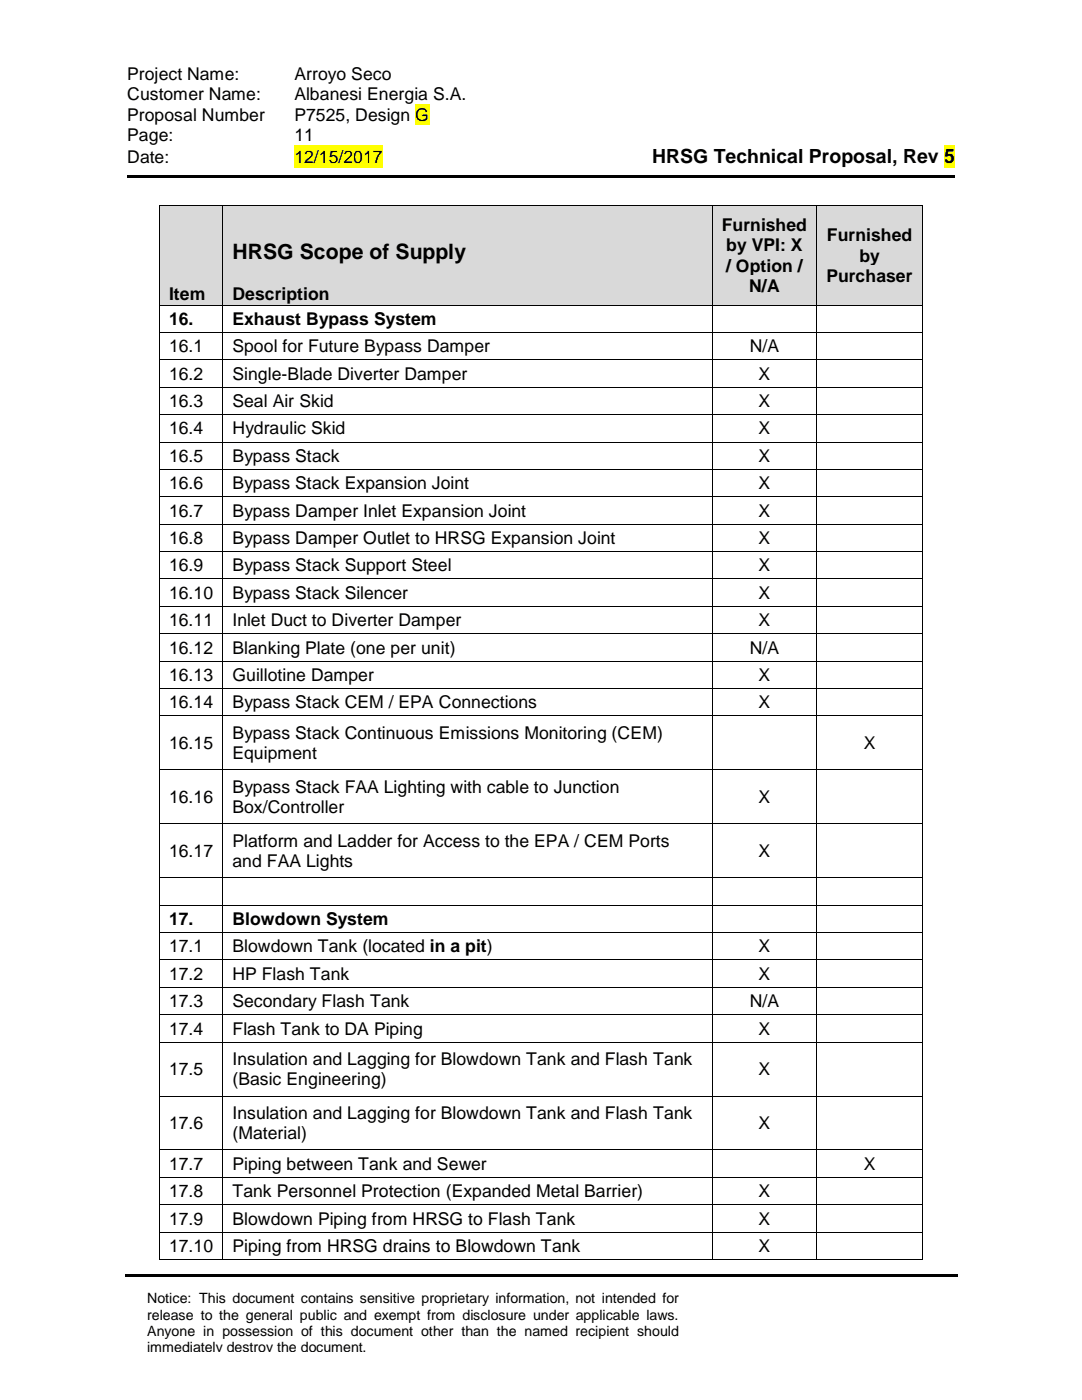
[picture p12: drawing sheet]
<svg xmlns="http://www.w3.org/2000/svg" width="216mm" height="279mm" viewBox="0 0 216 279" stroke-linecap="round" stroke-linejoin="round" font-family="sans-serif">
<defs><g id="words">
<text font-size="4.2" x="46.4" y="51.7">HRSG Scope of Supply</text>
<text font-size="3.9" x="130.1" y="32.5">HRSG Technical Proposal, Rev 5</text>
<g font-size="3.5">
<text x="25.4" y="16">Project Name:</text>
<text x="58.8" y="16">Arroyo Seco</text>
<text x="25.4" y="20">Customer Name:</text>
<text x="58.8" y="20">Albanesi Energia S.A.</text>
<text x="25.4" y="24.1">Proposal Number</text>
<text x="25.4" y="28.1">Page:</text>
<text x="58.8" y="24.1">P7525, Design G</text>
<text x="58.8" y="28.1">11</text>
<text x="25.4" y="32.5">Date:</text>
<text x="58.8" y="32.5">12/15/2017</text>
<text x="144" y="46.1">Furnished</text>
<text x="144.9" y="50.2">by VPI: X</text>
<text x="165" y="48.1">Furnished</text>
<text x="171.5" y="52.2">by</text>
<text x="33.7" y="59.9">Item</text>
<text x="46.4" y="59.9">Description</text>
<text x="144.9" y="54.2">/ Option /</text>
<text x="149.5" y="58.3">N/A</text>
<text x="164.9" y="56.2">Purchaser</text>
<text x="33.7" y="64.8">16.</text>
<text x="46.4" y="64.8">Exhaust Bypass System</text>
<text x="33.7" y="70.3">16.1</text>
<text x="46.4" y="70.3">Spool for Future Bypass Damper</text>
<text x="149.6" y="70.3">N/A</text>
<text x="33.7" y="75.8">16.2</text>
<text x="46.4" y="75.8">Single-Blade Diverter Damper</text>
<text x="151.3" y="75.8">X</text>
<text x="33.7" y="81.2">16.3</text>
<text x="46.4" y="81.2">Seal Air Skid</text>
<text x="151.3" y="81.2">X</text>
<text x="33.7" y="86.7">16.4</text>
<text x="46.4" y="86.7">Hydraulic Skid</text>
<text x="151.3" y="86.7">X</text>
<text x="33.7" y="92.2">16.5</text>
<text x="46.4" y="92.2">Bypass Stack</text>
<text x="151.3" y="92.2">X</text>
<text x="33.7" y="97.7">16.6</text>
<text x="46.4" y="97.7">Bypass Stack Expansion Joint</text>
<text x="151.3" y="97.7">X</text>
<text x="33.7" y="103.1">16.7</text>
<text x="46.4" y="103.1">Bypass Damper Inlet Expansion Joint</text>
<text x="151.3" y="103.1">X</text>
<text x="33.7" y="108.6">16.8</text>
<text x="46.4" y="108.6">Bypass Damper Outlet to HRSG Expansion Joint</text>
<text x="151.3" y="108.6">X</text>
<text x="33.7" y="114">16.9</text>
<text x="33.7" y="119.5">16.10</text>
<text x="46.4" y="114">Bypass Stack Support Steel</text>
<text x="46.4" y="119.5">Bypass Stack Silencer</text>
<text x="151.3" y="114">X</text>
<text x="151.3" y="119.5">X</text>
<text x="33.7" y="125">16.11</text>
<text x="46.4" y="125">Inlet Duct to Diverter Damper</text>
<text x="151.3" y="125">X</text>
<text x="33.7" y="130.5">16.12</text>
<text x="46.4" y="130.5">Blanking Plate (one per unit)</text>
<text x="149.6" y="130.5">N/A</text>
<text x="33.7" y="135.9">16.13</text>
<text x="46.4" y="135.9">Guillotine Damper</text>
<text x="151.3" y="135.9">X</text>
<text x="33.7" y="141.4">16.14</text>
<text x="46.4" y="141.4">Bypass Stack CEM / EPA Connections</text>
<text x="151.3" y="141.4">X</text>
<text x="33.7" y="149.5">16.15</text>
<text x="46.4" y="147.5">Bypass Stack Continuous Emissions Monitoring (CEM)</text>
<text x="172.3" y="149.5">X</text>
<text x="46.4" y="151.5">Equipment</text>
<text x="33.7" y="160.3">16.16</text>
<text x="46.4" y="158.2">Bypass Stack FAA Lighting with cable to Junction</text>
<text x="151.3" y="160.3">X</text>
<text x="46.4" y="162.3">Box/Controller</text>
<text x="33.7" y="171">16.17</text>
<text x="46.4" y="169">Platform and Ladder for Access to the EPA / CEM Ports</text>
<text x="46.4" y="173.1">and FAA Lights</text>
<text x="151.3" y="171">X</text>
<text x="33.7" y="184.6">17.</text>
<text x="46.4" y="184.6">Blowdown System</text>
<text x="33.7" y="190.1">17.1</text>
<text x="46.4" y="190">Blowdown Tank (located in a pit)</text>
<text x="151.3" y="190.1">X</text>
<text x="33.7" y="195.5">17.2</text>
<text x="46.4" y="195.5">HP Flash Tank</text>
<text x="151.3" y="195.5">X</text>
<text x="33.7" y="201">17.3</text>
<text x="46.4" y="201">Secondary Flash Tank</text>
<text x="149.6" y="201">N/A</text>
<text x="33.7" y="206.5">17.4</text>
<text x="46.4" y="206.5">Flash Tank to DA Piping</text>
<text x="151.3" y="206.5">X</text>
<text x="33.7" y="214.6">17.5</text>
<text x="46.4" y="212.6">Insulation and Lagging for Blowdown Tank and Flash Tank</text>
<text x="151.3" y="214.6">X</text>
<text x="46.4" y="216.6">(Basic Engineering)</text>
<text x="33.7" y="225.3">17.6</text>
<text x="46.4" y="223.3">Insulation and Lagging for Blowdown Tank and Flash Tank</text>
<text x="46.4" y="227.4">(Material)</text>
<text x="151.3" y="225.3">X</text>
<text x="33.7" y="233.5">17.7</text>
<text x="46.4" y="233.5">Piping between Tank and Sewer</text>
<text x="172.3" y="233.5">X</text>
<text x="33.7" y="238.9">17.8</text>
<text x="46.4" y="238.9">Tank Personnel Protection (Expanded Metal Barrier)</text>
<text x="151.3" y="238.9">X</text>
<text x="33.7" y="244.4">17.9</text>
<text x="46.4" y="244.4">Blowdown Piping from HRSG to Flash Tank</text>
<text x="151.3" y="244.4">X</text>
<text x="33.7" y="249.9">17.10</text>
<text x="46.4" y="249.9">Piping from HRSG drains to Blowdown Tank</text>
<text x="151.3" y="249.9">X</text>
</g>
<g font-size="2.8">
<text x="29.4" y="263.4">release to the general public and exempt from disclosure under applicable laws.</text>
<text x="29.4" y="260.1">Notice: This document contains sensitive proprietary information, not intended for</text>
<text x="29.4" y="266.6">Anyone in possession of this document other than the named recipient should</text>
<text x="29.4" y="269.8">immediately destroy the document.</text>
</g>
</g></defs>
<g fill="#ff0">
<path d="M82.8 20.8h2.8v4h-2.8z"/>
<path d="M58.8 28.9h17.6v4.5h-17.6z"/>
<path d="M188.4 28.9h2.1v4.5h-2.1z"/>
</g>
<path d="M24.9 254.3h166.1v.5h-166.1z" fill="#000"/>
<path d="M26.8 255.2h111.2v15.9h-111.2z" fill-rule="evenodd" fill="#fff"/>
<path d="M25.4 34.9h165.1v.5h-165.1z" fill-rule="evenodd" fill="#000"/>
<g fill="#d9d9d9">
<path d="M32 41.2h12.4v19.6h-12.4z"/>
<path d="M33.7 56.7h8.9v4.1h-8.9z"/>
<path d="M44.5 41.2h97.5v19.6h-97.5z"/>
<path d="M46.4 47.8h93.8v4.9h-93.8z"/>
<path d="M46.4 52.7h93.8v4h-93.8z"/>
<path d="M46.4 56.7h93.8v4.1h-93.8z"/>
<path d="M142.1 41.2h20.8v19.6h-20.8z"/>
<path d="M144 42.9h17.1v4h-17.1z"/>
<path d="M144 46.9h17.1v4.1h-17.1z"/>
<path d="M144 51h17.1v4h-17.1z"/>
<path d="M144 55h17.1v4.1h-17.1z"/>
<path d="M163 41.2h20.9v19.6h-20.9z"/>
<path d="M164.9 44.9h17.2v4.1h-17.2z"/>
<path d="M164.9 49h17.2v4h-17.2z"/>
<path d="M164.9 53h17.2v4.1h-17.2z"/>
</g>
<g fill="#000">
<path d="M31.8 41h.2v.2h-.2zM44.4 41h.2v.2h-.2zM142 41h.2v.2h-.2zM162.9 41h.2v.2h-.2zM184 41h.1v.2h-.1zM31.8 60.8h.2v.2h-.2zM31.8 66.3h.2v.1h-.2zM31.8 71.7h.2v.2h-.2zM31.8 77.2h.2v.1h-.2zM44.4 60.8h.2v.2h-.2zM44.4 66.3h.2v.1h-.2zM44.4 71.7h.2v.2h-.2z"/>
<path d="M44.4 77.2h.2v.1h-.2zM142 60.8h.2v.2h-.2zM142 66.3h.2v.1h-.2zM142 71.7h.2v.2h-.2zM142 77.2h.2v.1h-.2zM162.9 60.8h.2v.2h-.2zM162.9 66.3h.2v.1h-.2zM162.9 71.7h.2v.2h-.2zM162.9 77.2h.2v.1h-.2zM184 60.8h.1v.2h-.1zM184 66.3h.1v.1h-.1zM184 71.7h.1v.2h-.1z"/>
<path d="M184 77.2h.1v.1h-.1zM31.8 82.6h.2v.2h-.2zM31.8 88.1h.2v.2h-.2zM31.8 93.6h.2v.2h-.2zM31.8 99.1h.2v.1h-.2zM44.4 82.6h.2v.2h-.2zM44.4 88.1h.2v.2h-.2zM44.4 93.6h.2v.2h-.2zM44.4 99.1h.2v.1h-.2zM142 82.6h.2v.2h-.2zM142 88.1h.2v.2h-.2zM142 93.6h.2v.2h-.2z"/>
<path d="M142 99.1h.2v.1h-.2zM162.9 82.6h.2v.2h-.2zM162.9 88.1h.2v.2h-.2zM162.9 93.6h.2v.2h-.2zM162.9 99.1h.2v.1h-.2zM184 82.6h.1v.2h-.1zM184 88.1h.1v.2h-.1zM184 93.6h.1v.2h-.1zM184 99.1h.1v.1h-.1zM31.8 104.5h.2v.2h-.2zM31.8 110h.2v.2h-.2zM31.8 115.4h.2v.2h-.2z"/>
<path d="M44.4 104.5h.2v.2h-.2zM44.4 110h.2v.2h-.2zM44.4 115.4h.2v.2h-.2zM142 104.5h.2v.2h-.2zM142 110h.2v.2h-.2zM142 115.4h.2v.2h-.2zM162.9 104.5h.2v.2h-.2zM162.9 110h.2v.2h-.2zM162.9 115.4h.2v.2h-.2zM184 104.5h.1v.2h-.1zM184 110h.1v.2h-.1zM184 115.4h.1v.2h-.1z"/>
<path d="M31.8 120.9h.2v.2h-.2zM31.8 126.4h.2v.2h-.2zM31.8 131.9h.2v.1h-.2zM31.8 137.3h.2v.2h-.2zM44.4 120.9h.2v.2h-.2zM44.4 126.4h.2v.2h-.2zM44.4 131.9h.2v.1h-.2zM44.4 137.3h.2v.2h-.2zM142 120.9h.2v.2h-.2zM142 126.4h.2v.2h-.2zM142 131.9h.2v.1h-.2zM142 137.3h.2v.2h-.2z"/>
<path d="M162.9 120.9h.2v.2h-.2zM162.9 126.4h.2v.2h-.2zM162.9 131.9h.2v.1h-.2zM162.9 137.3h.2v.2h-.2zM184 120.9h.1v.2h-.1zM184 126.4h.1v.2h-.1zM184 131.9h.1v.1h-.1zM184 137.3h.1v.2h-.1zM31.8 142.8h.2v.2h-.2zM31.8 153.5h.2v.2h-.2zM44.4 142.8h.2v.2h-.2zM44.4 153.5h.2v.2h-.2z"/>
<path d="M142 142.8h.2v.2h-.2zM142 153.5h.2v.2h-.2zM162.9 142.8h.2v.2h-.2zM162.9 153.5h.2v.2h-.2zM184 142.8h.1v.2h-.1zM184 153.5h.1v.2h-.1zM31.8 164.3h.2v.2h-.2zM31.8 175.1h.2v.2h-.2zM44.4 164.3h.2v.2h-.2zM44.4 175.1h.2v.2h-.2zM142 164.3h.2v.2h-.2zM142 175.1h.2v.2h-.2z"/>
<path d="M162.9 164.3h.2v.2h-.2zM162.9 175.1h.2v.2h-.2zM184 164.3h.1v.2h-.1zM184 175.1h.1v.2h-.1zM31.8 180.6h.2v.1h-.2zM31.8 186h.2v.2h-.2zM31.8 191.5h.2v.1h-.2zM31.8 196.9h.2v.2h-.2zM44.4 180.6h.2v.1h-.2zM44.4 186h.2v.2h-.2zM44.4 191.5h.2v.1h-.2zM44.4 196.9h.2v.2h-.2z"/>
<path d="M142 180.6h.2v.1h-.2zM142 186h.2v.2h-.2zM142 191.5h.2v.1h-.2zM142 196.9h.2v.2h-.2zM162.9 180.6h.2v.1h-.2zM162.9 186h.2v.2h-.2zM162.9 191.5h.2v.1h-.2zM162.9 196.9h.2v.2h-.2zM184 180.6h.1v.1h-.1zM184 186h.1v.2h-.1zM184 191.5h.1v.1h-.1zM184 196.9h.1v.2h-.1z"/>
<path d="M31.8 202.4h.2v.2h-.2zM31.8 207.9h.2v.2h-.2zM31.8 218.7h.2v.1h-.2zM44.4 202.4h.2v.2h-.2zM44.4 207.9h.2v.2h-.2zM44.4 218.7h.2v.1h-.2zM142 202.4h.2v.2h-.2zM142 207.9h.2v.2h-.2zM142 218.7h.2v.1h-.2zM162.9 202.4h.2v.2h-.2zM162.9 207.9h.2v.2h-.2zM162.9 218.7h.2v.1h-.2z"/>
<path d="M184 202.4h.1v.2h-.1zM184 207.9h.1v.2h-.1zM184 218.7h.1v.1h-.1zM31.8 229.4h.2v.2h-.2zM31.8 234.9h.2v.1h-.2zM44.4 229.4h.2v.2h-.2zM44.4 234.9h.2v.1h-.2zM142 229.4h.2v.2h-.2zM142 234.9h.2v.1h-.2zM162.9 229.4h.2v.2h-.2zM162.9 234.9h.2v.1h-.2zM184 229.4h.1v.2h-.1z"/>
<path d="M184 234.9h.1v.1h-.1zM31.8 240.3h.2v.2h-.2zM31.8 245.8h.2v.2h-.2zM31.8 251.3h.2v.2h-.2zM44.4 240.3h.2v.2h-.2zM44.4 245.8h.2v.2h-.2zM44.4 251.3h.2v.2h-.2zM142 240.3h.2v.2h-.2zM142 245.8h.2v.2h-.2zM142 251.3h.2v.2h-.2zM162.9 240.3h.2v.2h-.2zM162.9 245.8h.2v.2h-.2z"/>
<path d="M162.9 251.3h.2v.2h-.2zM184 240.3h.1v.2h-.1zM184 245.8h.1v.2h-.1zM184 251.3h.1v.2h-.1z"/>
</g>
<g fill="none" stroke="#000" stroke-width=".2">
<path d="M31.9 41.2v19.6M32 41.1h12.4M44.5 41.2v19.6M44.6 41.1h97.4M142.1 41.2v19.6M142.2 41.1h20.7M163 41.2v19.6M163.1 41.1h20.9M184.1 41.2v19.6M31.9 61v5.3M31.9 66.4v5.3M31.9 71.9v5.3"/>
<path d="M31.9 77.3v5.3M32 60.9h12.4M32 66.3h12.4M32 71.8h12.4M32 77.3h12.4M44.5 61v5.3M44.5 66.4v5.3M44.5 71.9v5.3M44.5 77.3v5.3M44.6 60.9h97.4M44.6 66.3h97.4M44.6 71.8h97.4"/>
<path d="M44.6 77.3h97.4M142.1 61v5.3M142.1 66.4v5.3M142.1 71.9v5.3M142.1 77.3v5.3M142.2 60.9h20.7M142.2 66.3h20.7M142.2 71.8h20.7M142.2 77.3h20.7M163 61v5.3M163 66.4v5.3M163 71.9v5.3"/>
<path d="M163 77.3v5.3M163.1 60.9h20.9M163.1 66.3h20.9M163.1 71.8h20.9M163.1 77.3h20.9M184.1 61v5.3M184.1 66.4v5.3M184.1 71.9v5.3M184.1 77.3v5.3M31.9 82.8v5.3M31.9 88.3v5.3M31.9 93.8v5.3"/>
<path d="M31.9 99.2v5.3M32 82.7h12.4M32 88.2h12.4M32 93.7h12.4M32 99.1h12.4M44.5 82.8v5.3M44.5 88.3v5.3M44.5 93.8v5.3M44.5 99.2v5.3M44.6 82.7h97.4M44.6 88.2h97.4M44.6 93.7h97.4"/>
<path d="M44.6 99.1h97.4M142.1 82.8v5.3M142.1 88.3v5.3M142.1 93.8v5.3M142.1 99.2v5.3M142.2 82.7h20.7M142.2 88.2h20.7M142.2 93.7h20.7M142.2 99.1h20.7M163 82.8v5.3M163 88.3v5.3M163 93.8v5.3"/>
<path d="M163 99.2v5.3M163.1 82.7h20.9M163.1 88.2h20.9M163.1 93.7h20.9M163.1 99.1h20.9M184.1 82.8v5.3M184.1 88.3v5.3M184.1 93.8v5.3M184.1 99.2v5.3M31.9 104.7v5.3M31.9 110.2v5.2M31.9 115.6v5.3"/>
<path d="M32 104.6h12.4M32 110.1h12.4M32 115.5h12.4M44.5 104.7v5.3M44.5 110.2v5.2M44.5 115.6v5.3M44.6 104.6h97.4M44.6 110.1h97.4M44.6 115.5h97.4M142.1 104.7v5.3M142.1 110.2v5.2M142.1 115.6v5.3"/>
<path d="M142.2 104.6h20.7M142.2 110.1h20.7M142.2 115.5h20.7M163 104.7v5.3M163 110.2v5.2M163 115.6v5.3M163.1 104.6h20.9M163.1 110.1h20.9M163.1 115.5h20.9M184.1 104.7v5.3M184.1 110.2v5.2M184.1 115.6v5.3"/>
<path d="M31.9 121.1v5.3M31.9 126.6v5.3M31.9 132v5.3M31.9 137.5v5.3M32 121h12.4M32 126.5h12.4M32 132h12.4M32 137.4h12.4M44.5 121.1v5.3M44.5 126.6v5.3M44.5 132v5.3M44.5 137.5v5.3"/>
<path d="M44.6 121h97.4M44.6 126.5h97.4M44.6 132h97.4M44.6 137.4h97.4M142.1 121.1v5.3M142.1 126.6v5.3M142.1 132v5.3M142.1 137.5v5.3M142.2 121h20.7M142.2 126.5h20.7M142.2 132h20.7M142.2 137.4h20.7"/>
<path d="M163 121.1v5.3M163 126.6v5.3M163 132v5.3M163 137.5v5.3M163.1 121h20.9M163.1 126.5h20.9M163.1 132h20.9M163.1 137.4h20.9M184.1 121.1v5.3M184.1 126.6v5.3M184.1 132v5.3M184.1 137.5v5.3"/>
<path d="M31.9 143v10.5M31.9 153.7v10.6M32 142.9h12.4M32 153.6h12.4M44.5 143v10.5M44.5 153.7v10.6M44.6 142.9h97.4M44.6 153.6h97.4M142.1 143v10.5M142.1 153.7v10.6M142.2 142.9h20.7M142.2 153.6h20.7"/>
<path d="M163 143v10.5M163 153.7v10.6M163.1 142.9h20.9M163.1 153.6h20.9M184.1 143v10.5M184.1 153.7v10.6M31.9 164.5v10.6M31.9 175.3v5.3M32 164.4h12.4M32 175.2h12.4M44.5 164.5v10.6M44.5 175.3v5.3"/>
<path d="M44.6 164.4h97.4M44.6 175.2h97.4M142.1 164.5v10.6M142.1 175.3v5.3M142.2 164.4h20.7M142.2 175.2h20.7M163 164.5v10.6M163 175.3v5.3M163.1 164.4h20.9M163.1 175.2h20.9M184.1 164.5v10.6M184.1 175.3v5.3"/>
<path d="M31.9 180.7v5.3M31.9 186.2v5.3M31.9 191.6v5.3M31.9 197.1v5.3M32 180.6h12.4M32 186.1h12.4M32 191.6h12.4M32 197h12.4M44.5 180.7v5.3M44.5 186.2v5.3M44.5 191.6v5.3M44.5 197.1v5.3"/>
<path d="M44.6 180.6h97.4M44.6 186.1h97.4M44.6 191.6h97.4M44.6 197h97.4M142.1 180.7v5.3M142.1 186.2v5.3M142.1 191.6v5.3M142.1 197.1v5.3M142.2 180.6h20.7M142.2 186.1h20.7M142.2 191.6h20.7M142.2 197h20.7"/>
<path d="M163 180.7v5.3M163 186.2v5.3M163 191.6v5.3M163 197.1v5.3M163.1 180.6h20.9M163.1 186.1h20.9M163.1 191.6h20.9M163.1 197h20.9M184.1 180.7v5.3M184.1 186.2v5.3M184.1 191.6v5.3M184.1 197.1v5.3"/>
<path d="M31.9 202.6v5.3M31.9 208.1v10.6M31.9 218.8v10.6M32 202.5h12.4M32 208h12.4M32 218.7h12.4M44.5 202.6v5.3M44.5 208.1v10.6M44.5 218.8v10.6M44.6 202.5h97.4M44.6 208h97.4M44.6 218.7h97.4"/>
<path d="M142.1 202.6v5.3M142.1 208.1v10.6M142.1 218.8v10.6M142.2 202.5h20.7M142.2 208h20.7M142.2 218.7h20.7M163 202.6v5.3M163 208.1v10.6M163 218.8v10.6M163.1 202.5h20.9M163.1 208h20.9M163.1 218.7h20.9"/>
<path d="M184.1 202.6v5.3M184.1 208.1v10.6M184.1 218.8v10.6M31.9 229.6v5.3M31.9 235v5.3M32 229.5h12.4M32 235h12.4M44.5 229.6v5.3M44.5 235v5.3M44.6 229.5h97.4M44.6 235h97.4M142.1 229.6v5.3"/>
<path d="M142.1 235v5.3M142.2 229.5h20.7M142.2 235h20.7M163 229.6v5.3M163 235v5.3M163.1 229.5h20.9M163.1 235h20.9M184.1 229.6v5.3M184.1 235v5.3M31.9 240.5v5.3M31.9 246v5.3M32 240.4h12.4"/>
<path d="M32 245.9h12.4M32 251.4h12.4M44.5 240.5v5.3M44.5 246v5.3M44.6 240.4h97.4M44.6 245.9h97.4M44.6 251.4h97.4M142.1 240.5v5.3M142.1 246v5.3M142.2 240.4h20.7M142.2 245.9h20.7M142.2 251.4h20.7"/>
<path d="M163 240.5v5.3M163 246v5.3M163.1 240.4h20.9M163.1 245.9h20.9M163.1 251.4h20.9M184.1 240.5v5.3M184.1 246v5.3"/>
</g>
<use href="#words"/>
</svg>
